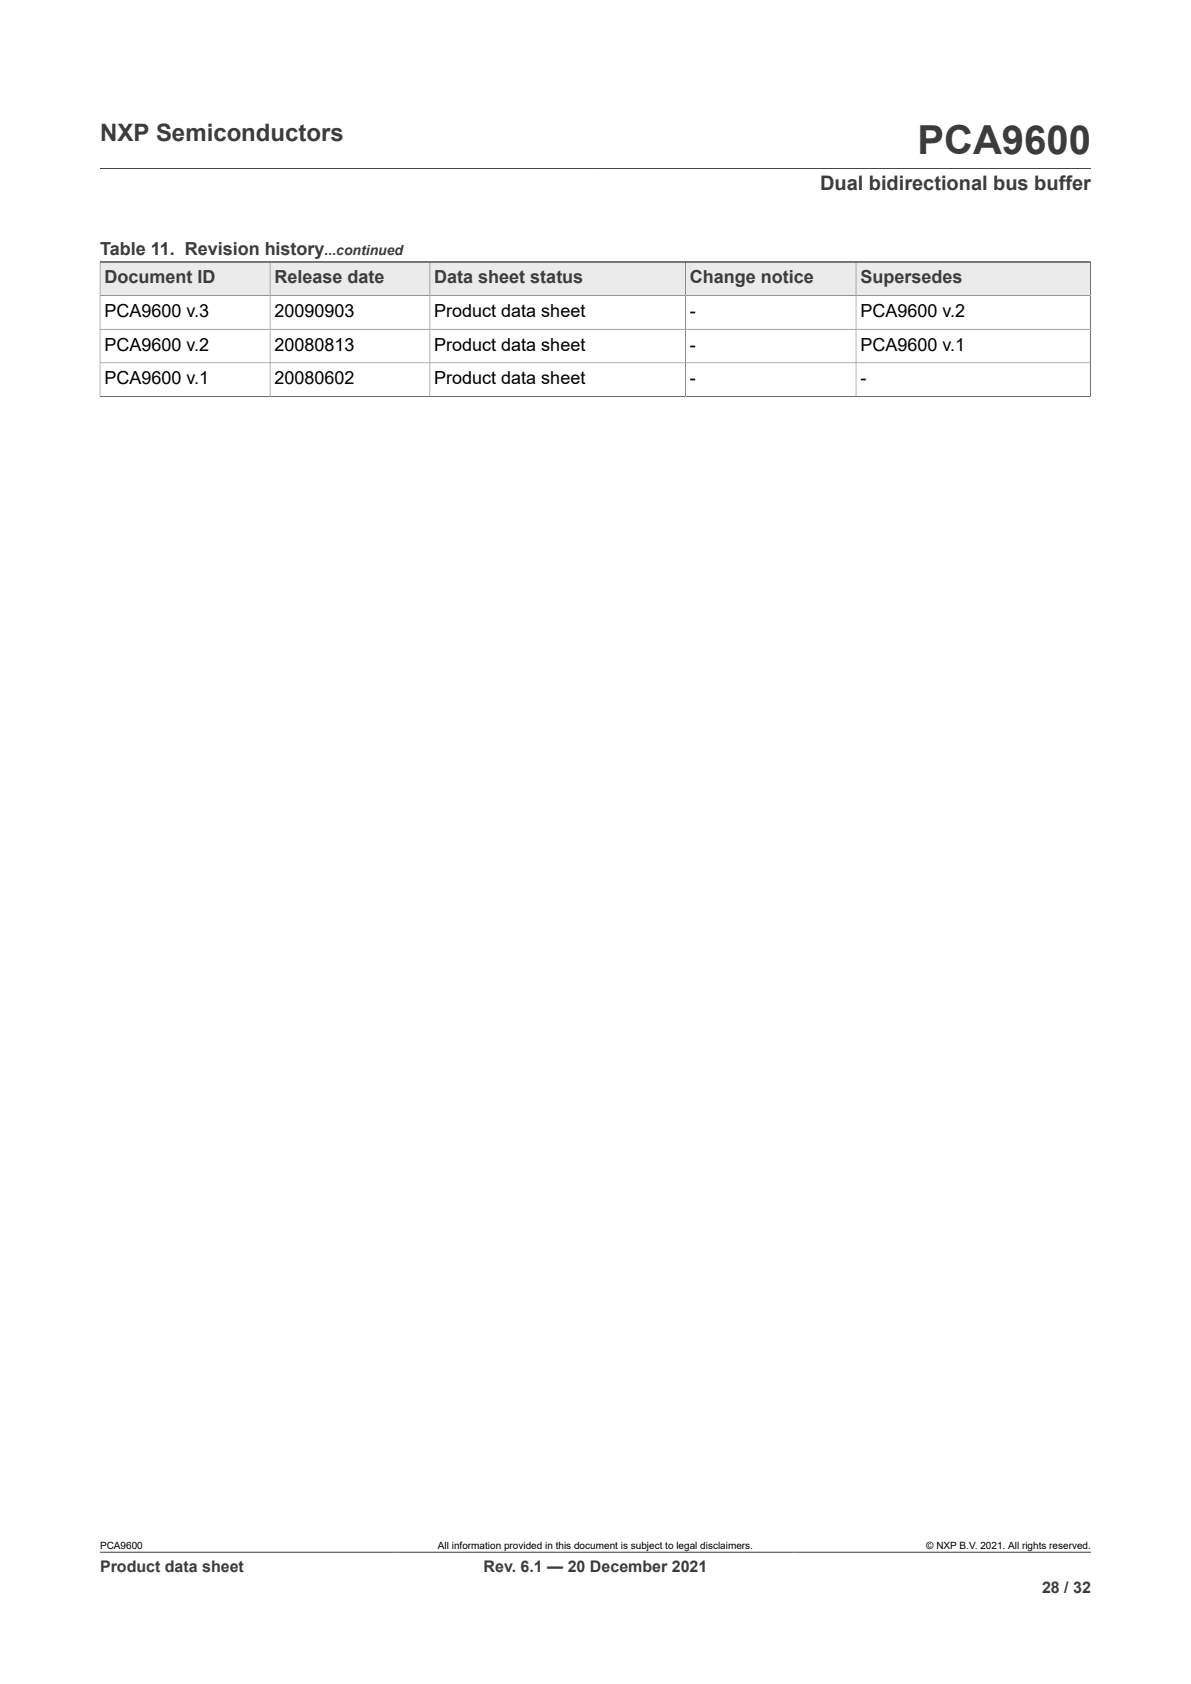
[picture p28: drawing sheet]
<svg xmlns="http://www.w3.org/2000/svg" width="210mm" height="297mm" viewBox="0 0 210 297" stroke-linecap="round" stroke-linejoin="round" font-family="sans-serif">
<defs><g id="words">
<text font-size="7.1" fill="#3c3c3c" x="161.8" y="27.2">PCA9600</text>
<text font-size="4.2" fill="#3c3c3c" x="17.6" y="24.8">NXP Semiconductors</text>
<text font-size="3.5" fill="#3c3c3c" x="144.6" y="33.5">Dual bidirectional bus buffer</text>
<g font-size="3.2" fill="#3c3c3c">
<text x="17.6" y="45.1">Table 11. Revision history</text>
<text x="18.4" y="50">Document ID</text>
<text x="48.4" y="50">Release date</text>
<text x="76.6" y="50">Data sheet status</text>
<text x="121.7" y="50">Change notice</text>
<text x="151.7" y="50">Supersedes</text>
</g>
<g font-size="3.2">
<text x="18.4" y="55.9">PCA9600 v.3</text>
<text x="48.4" y="55.9">20090903</text>
<text x="76.6" y="55.9">Product data sheet</text>
<text x="121.7" y="55.9">-</text>
<text x="151.7" y="55.9">PCA9600 v.2</text>
<text x="18.4" y="61.9">PCA9600 v.2</text>
<text x="48.4" y="61.9">20080813</text>
<text x="76.6" y="61.9">Product data sheet</text>
<text x="121.7" y="61.9">-</text>
<text x="151.7" y="61.9">PCA9600 v.1</text>
<text x="18.4" y="67.8">PCA9600 v.1</text>
<text x="48.4" y="67.8">20080602</text>
<text x="76.6" y="67.8">Product data sheet</text>
<text x="121.7" y="67.8">-</text>
<text x="151.7" y="67.8">-</text>
</g>
<g font-size="2.8" fill="#3c3c3c">
<text x="17.6" y="277.3">Product data sheet</text>
<text x="85.3" y="277.3">Rev. 6.1 — 20 December 2021</text>
<text x="183.7" y="281">28 / 32</text>
</g>
<text font-size="2.5" fill="#3c3c3c" x="57.2" y="45.1">...continued</text>
<g font-size="1.8">
<text x="17.6" y="273.1">PCA9600</text>
<text x="77.2" y="273.1">All information provided in this document is subject to legal disclaimers.</text>
<text x="163.3" y="273.1">© NXP B.V. 2021. All rights reserved.</text>
</g>
</g></defs>
<path d="M17.6 29.7h174.8M17.6 46.2h174.7" fill="none" stroke="#3c3c3c" stroke-width=".18"/>
<path d="M17.7 46.3h29.9v5.8h-29.9z" fill="#ebebeb"/>
<path d="M17.6 46.2h30v5.9h-30z" fill="none" stroke="#3c3c3c" stroke-width=".18"/>
<path d="M47.7 46.3h28v5.8h-28z" fill="#ebebeb"/>
<path d="M47.6 46.2h28.2v5.9h-28.2z" fill="none" stroke="#3c3c3c" stroke-width=".18"/>
<path d="M75.9 46.3h44.9v5.8h-44.9z" fill="#ebebeb"/>
<path d="M75.8 46.2h45.1v5.9h-45.1z" fill="none" stroke="#3c3c3c" stroke-width=".18"/>
<path d="M121 46.3h29.9v5.8h-29.9z" fill="#ebebeb"/>
<path d="M120.9 46.2h30v5.9h-30z" fill="none" stroke="#3c3c3c" stroke-width=".18"/>
<path d="M151 46.3h41.2v5.8h-41.2z" fill="#ebebeb"/>
<path d="M17.6 46.2h174.7v23.8M47.6 52.1v17.8M75.8 52.1v17.8M120.9 52.1v17.8M150.9 46.2v23.7M192.3 52.1h-174.7v17.9M192.3 58.1h-174.7M17.6 69.9h174.7M17.6 64h174.7M17.6 273.8h174.8" fill="none" stroke="#3c3c3c" stroke-width=".18"/>
<use href="#words"/>
</svg>
